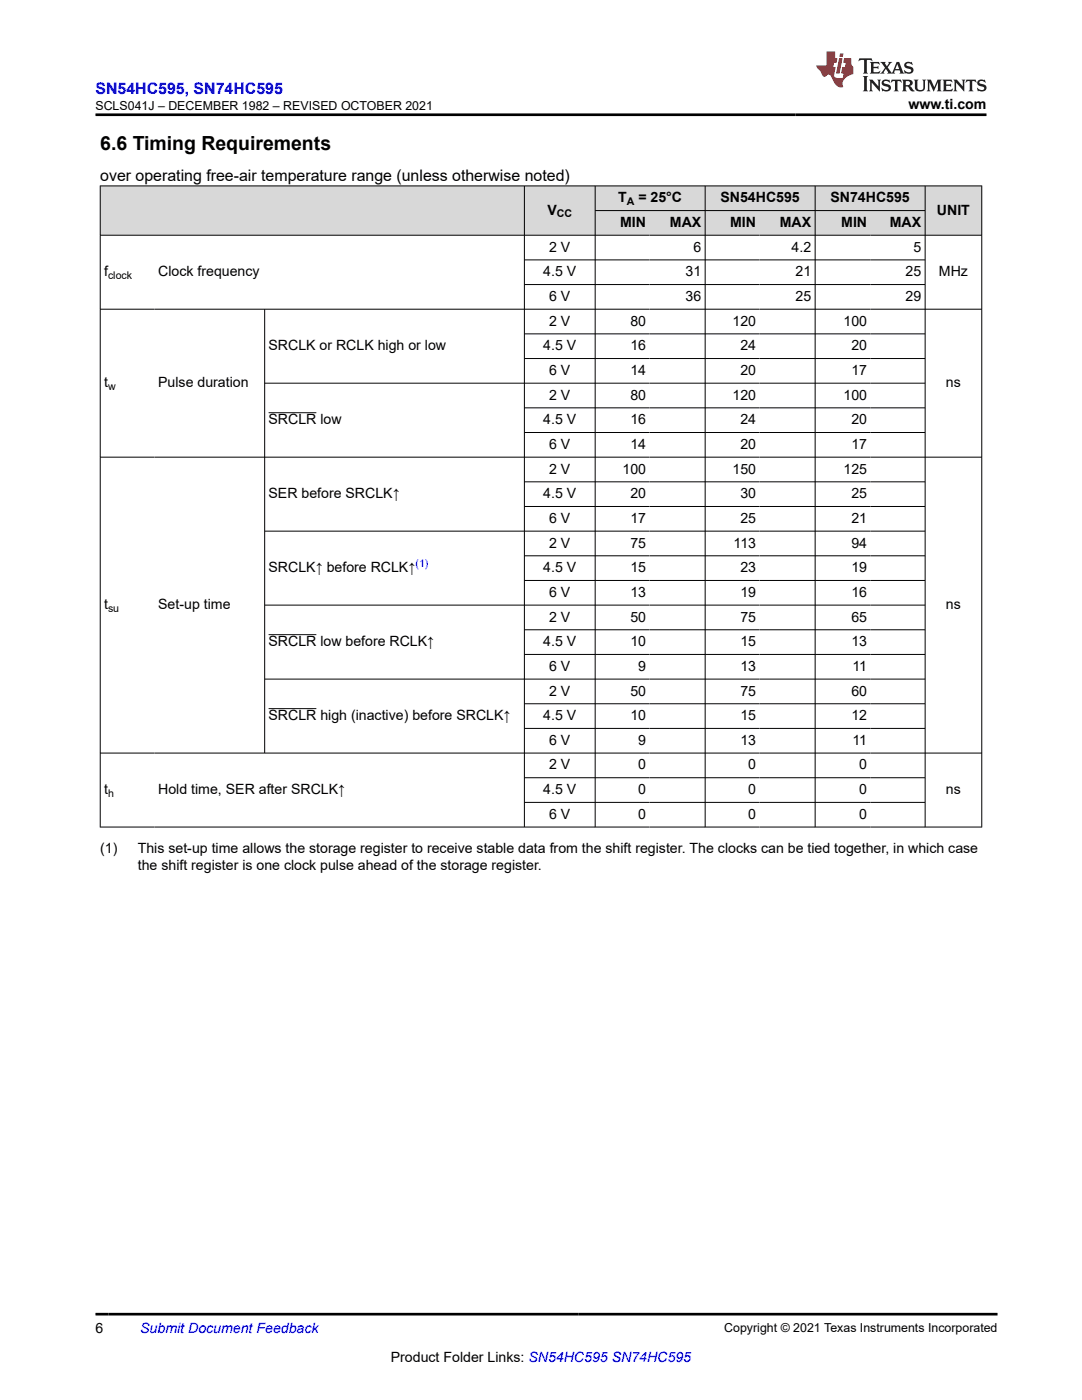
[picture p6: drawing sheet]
<svg xmlns="http://www.w3.org/2000/svg" width="216mm" height="279mm" viewBox="0 0 216 279" stroke-linecap="round" stroke-linejoin="round" font-family="sans-serif">
<defs><g id="words">
<text font-size="3.9" x="20" y="29.9">6.6 Timing Requirements</text>
<text font-size="3.2" fill="#00f" x="19" y="18.7">SN54HC595, SN74HC595</text>
<text font-size="3.2" x="20" y="36.1">over operating free-air temperature range (unless otherwise noted)</text>
<g font-size="2.8">
<text x="181.3" y="21.8">www.ti.com</text>
<text x="123.3" y="40.4">T</text>
<text x="127.4" y="40.4">= 25°C</text>
<text x="143.8" y="40.4">SN54HC595</text>
<text x="165.7" y="40.4">SN74HC595</text>
<text x="109.2" y="42.8">V</text>
<text x="123.7" y="45.3">MIN</text>
<text x="133.7" y="45.3">MAX</text>
<text x="145.7" y="45.3">MIN</text>
<text x="155.6" y="45.3">MAX</text>
<text x="167.9" y="45.3">MIN</text>
<text x="177.6" y="45.3">MAX</text>
<text x="187" y="42.8">UNIT</text>
<text x="109.6" y="50.2">2 V</text>
<text x="138.4" y="50.2">6</text>
<text x="158" y="50.2">4.2</text>
<text x="182.3" y="50.2">5</text>
<text x="20.8" y="55.1">f</text>
<text x="31.6" y="55.1">Clock frequency</text>
<text x="108.4" y="55.1">4.5 V</text>
<text x="136.8" y="55.1">31</text>
<text x="158.7" y="55.1">21</text>
<text x="180.7" y="55.1">25</text>
<text x="187.3" y="55.1">MHz</text>
<text x="109.6" y="60.1">6 V</text>
<text x="109.6" y="65">2 V</text>
<text x="125.8" y="65">80</text>
<text x="136.8" y="60.1">36</text>
<text x="146.2" y="65">120</text>
<text x="158.7" y="60.1">25</text>
<text x="168.3" y="65">100</text>
<text x="180.7" y="60.1">29</text>
<text x="53.6" y="69.9">SRCLK or RCLK high or low</text>
<text x="108.4" y="69.9">4.5 V</text>
<text x="125.8" y="69.9">16</text>
<text x="147.7" y="69.9">24</text>
<text x="169.9" y="69.9">20</text>
<text x="20.8" y="77.3">t</text>
<text x="31.6" y="77.3">Pulse duration</text>
<text x="109.6" y="74.8">6 V</text>
<text x="125.8" y="74.8">14</text>
<text x="147.7" y="74.8">20</text>
<text x="169.9" y="74.8">17</text>
<text x="188.8" y="77.3">ns</text>
<text x="109.6" y="79.7">2 V</text>
<text x="125.8" y="79.7">80</text>
<text x="146.2" y="79.7">120</text>
<text x="168.3" y="79.7">100</text>
<text x="53.6" y="84.7">SRCLR low</text>
<text x="108.4" y="84.7">4.5 V</text>
<text x="109.6" y="89.6">6 V</text>
<text x="125.8" y="84.7">16</text>
<text x="125.8" y="89.6">14</text>
<text x="147.7" y="84.7">24</text>
<text x="147.7" y="89.6">20</text>
<text x="169.9" y="84.7">20</text>
<text x="169.9" y="89.6">17</text>
<text x="109.6" y="94.5">2 V</text>
<text x="124.2" y="94.5">100</text>
<text x="146.2" y="94.5">150</text>
<text x="168.3" y="94.5">125</text>
<text x="53.6" y="99.4">SER before SRCLK↑</text>
<text x="108.4" y="99.4">4.5 V</text>
<text x="125.8" y="99.4">20</text>
<text x="147.7" y="99.4">30</text>
<text x="169.9" y="99.4">25</text>
<text x="109.6" y="104.4">6 V</text>
<text x="125.8" y="104.4">17</text>
<text x="147.7" y="104.4">25</text>
<text x="169.9" y="104.4">21</text>
<text x="109.6" y="109.3">2 V</text>
<text x="125.8" y="109.3">75</text>
<text x="146.4" y="109.3">113</text>
<text x="169.9" y="109.3">94</text>
<text x="53.6" y="114.2">SRCLK↑ before RCLK↑</text>
<text x="108.4" y="114.2">4.5 V</text>
<text x="109.6" y="119.1">6 V</text>
<text x="125.8" y="114.2">15</text>
<text x="125.8" y="119.1">13</text>
<text x="147.7" y="114.2">23</text>
<text x="147.7" y="119.1">19</text>
<text x="169.9" y="114.2">19</text>
<text x="169.9" y="119.1">16</text>
<text x="20.8" y="121.6">t</text>
<text x="31.6" y="121.6">Set-up time</text>
<text x="109.6" y="124">2 V</text>
<text x="125.8" y="124">50</text>
<text x="147.7" y="124">75</text>
<text x="169.9" y="124">65</text>
<text x="188.8" y="121.6">ns</text>
<text x="53.6" y="129">SRCLR low before RCLK↑</text>
<text x="108.4" y="129">4.5 V</text>
<text x="125.8" y="129">10</text>
<text x="147.7" y="129">15</text>
<text x="169.9" y="129">13</text>
<text x="109.6" y="133.9">6 V</text>
<text x="127.4" y="133.9">9</text>
<text x="147.7" y="133.9">13</text>
<text x="170.1" y="133.9">11</text>
<text x="53.6" y="143.7">SRCLR high (inactive) before SRCLK↑</text>
<text x="108.4" y="143.7">4.5 V</text>
<text x="109.6" y="138.8">2 V</text>
<text x="125.8" y="138.8">50</text>
<text x="125.8" y="143.7">10</text>
<text x="147.7" y="138.8">75</text>
<text x="147.7" y="143.7">15</text>
<text x="169.9" y="138.8">60</text>
<text x="169.9" y="143.7">12</text>
<text x="109.6" y="148.6">6 V</text>
<text x="127.4" y="148.6">9</text>
<text x="147.7" y="148.6">13</text>
<text x="170.1" y="148.6">11</text>
<text x="109.6" y="153.6">2 V</text>
<text x="127.4" y="153.6">0</text>
<text x="149.3" y="153.6">0</text>
<text x="171.5" y="153.6">0</text>
<text x="20.8" y="158.5">t</text>
<text x="31.6" y="158.5">Hold time, SER after SRCLK↑</text>
<text x="108.4" y="158.5">4.5 V</text>
<text x="127.4" y="158.5">0</text>
<text x="149.3" y="158.5">0</text>
<text x="171.5" y="158.5">0</text>
<text x="188.8" y="158.5">ns</text>
<text x="109.6" y="163.4">6 V</text>
<text x="127.4" y="163.4">0</text>
<text x="149.3" y="163.4">0</text>
<text x="171.5" y="163.4">0</text>
<text x="20" y="170.2">(1)</text>
<text x="27.5" y="170.2">This set-up time allows the storage register to receive stable data from the shift register. The clocks can be tied together, in which case</text>
<text x="27.5" y="173.6">the shift register is one clock pulse ahead of the storage register.</text>
<text x="19" y="266.1">6</text>
<text x="78" y="271.7">Product Folder Links: SN54HC595 SN74HC595</text>
</g>
<text font-size="2.8" fill="#00f" x="28" y="266.1">Submit Document Feedback</text>
<g font-size="2.5">
<text x="19" y="21.9">SCLS041J – DECEMBER 1982 – REVISED OCTOBER 2021</text>
<text x="144.5" y="265.8">Copyright © 2021 Texas Instruments Incorporated</text>
</g>
<g font-size="2.1">
<text x="125.1" y="40.9">A</text>
<text x="111.1" y="43.4">CC</text>
<text x="21.6" y="55.7">clock</text>
<text x="21.6" y="77.9">w</text>
<text x="21.6" y="122.1">su</text>
<text x="21.6" y="159.1">h</text>
</g>
<text font-size="2.1" fill="#00f" x="82.9" y="113.3">(1)</text>
</g></defs>
<g fill="#d8d8d8">
<path d="M20 37.1h175.9v4.9h-175.9z" fill-rule="evenodd"/>
<path d="M20.1 37.2h84.5v9.7h-84.5z" fill-rule="evenodd"/>
<path d="M104.7 37.2h14v9.7h-14z" fill-rule="evenodd"/>
<path d="M118.8 37.2h21.8v4.8h-21.8z" fill-rule="evenodd"/>
<path d="M140.8 37.2h21.8v4.8h-21.8z" fill-rule="evenodd"/>
<path d="M162.7 37.2h21.8v4.8h-21.8z" fill-rule="evenodd"/>
<path d="M184.7 37.2h11.1v9.7h-11.1z" fill-rule="evenodd"/>
<path d="M118.8 42.1h10.8v4.8h-10.8z" fill-rule="evenodd"/>
<path d="M129.6 42.1h11v4.8h-11z" fill-rule="evenodd"/>
<path d="M140.8 42.1h10.8v4.8h-10.8z" fill-rule="evenodd"/>
<path d="M151.6 42.1h11v4.8h-11z" fill-rule="evenodd"/>
<path d="M162.7 42.1h11v4.8h-11z" fill-rule="evenodd"/>
<path d="M173.7 42.1h10.8v4.8h-10.8z" fill-rule="evenodd"/>
</g>
<g fill="none" stroke="#000" stroke-width=".2">
<path d="M19.9 37.1h176.1M20 37v128.1M104.6 37v128.1M118.8 37v128.1M140.7 37v128.1M162.7 37v128.1M184.6 37v128.1M195.9 37v128.1M19.9 46.9h176.1M104.6 51.9h80.1M104.6 56.8h80.1M118.8 42h65.9"/>
<path d="M19.9 61.7h176.1M52.8 61.7v88.7M52.8 76.5h131.9M104.6 66.6h80.1M104.6 71.6h80.1M19.9 91.2h176.1M53.6 82.4h9.5M104.6 81.4h80.1M104.6 86.3h80.1M104.6 96.2h80.1M52.8 106h131.9M104.6 101.1h80.1"/>
<path d="M104.6 110.9h80.1M104.6 115.8h80.1M53.6 126.7h9.5M104.6 125.7h80.1M104.6 130.6h80.1M184.7 120.8h-131.9M184.7 135.5h-131.9M19.9 150.3h176.1M53.6 141.4h9.5M104.6 140.4h80.1M104.6 145.4h80.1M104.6 155.2h80.1"/>
<path d="M19.9 165.1h176.1M104.6 160.1h80.1"/>
</g>
<path d="M171.5 11.6l-.2 .6 .5-.2h.6v.1v2.2l-.2 .4h1l-.2-.4v-2.2v-.1h.5l.5 .2-.1-.6zM173.6 12.4l.2 .3v1.6l-.2 .4h1.9l.1-.6a1.08 1.08 0 0 1-1.3 .2v-.7h.6l.4 .2v-.7l-.4 .2h-.6v-.5l.2-.2a1 1 0 0 1 1 .3l-.1-.5zM175.7 12.4l.9 1.1-1 1.2h.9l-.2-.2 .5-.8 .4 .8-.2 .2h1.6l-.2-.2 .2-.5h.9l.1 .5-.1 .2h.9l-.2-.4-.8-1.9h-.5l-.9 2.1-.9-1.1 .9-1h-.8l.2 .2-.4 .6-.4-.6 .2-.2zM179 12.8l.4 1h-.7zM180.7 12.5a.65 .65 0 0 0-.2 .7 .65 .65 0 0 0 .6 .5l.6 .1 .1 .3a.79 .79 0 0 1-.7 .4 .79 .79 0 0 1-.7-.5l.1 .7 .2-.1a.93 .93 0 0 0 1.1 0 .93 .93 0 0 0 .4-.9 1.46 1.46 0 0 0-1.2-.6l-.1-.3a1.09 1.09 0 0 1 1.2 .2l-.2-.6-.1 .1-.5-.2zM172.2 15.2l.2 .4v2.2l-.2 .4h1l-.2-.4v-2.2l.2-.4zM173.4 15.9l.2 .4v1.5l-.2 .4h.8l-.3-.4 .1-1.3 1.6 1.8v-2l.2-.4h-.7l.1 .2 .1 1.1-1.2-1.3zM176.2 16a.65 .65 0 0 0-.2 .8 .65 .65 0 0 0 .6 .4l.6 .2 .1 .2a.79 .79 0 0 1-.7 .4 .79 .79 0 0 1-.7-.5l.1 .7 .2-.1a.93 .93 0 0 0 1.1 .1 .93 .93 0 0 0 .4-1 1.46 1.46 0 0 0-1.2-.5l-.1-.4a1.09 1.09 0 0 1 1.2 .2l-.1-.6-.2 .1-.5-.1zM177.9 15.9l-.1 .6a.63 .63 0 0 1 .8-.3v1.6l-.3 .4h1l-.2-.4v-1.6a.66 .66 0 0 1 .8 .3l-.1-.6zM180 15.9l.2 .4v1.5l-.2 .4h1l-.2-.2-.1-.7h.5l.1 .2a.79 .79 0 0 0 1.2 .6l-1-.9a.61 .61 0 0 0 .6-.6 .61 .61 0 0 0-.5-.7zM180.8 16.2h.1a.47 .47 0 0 1 .5 .1 .47 .47 0 0 1 .1 .5l-.1 .1-.7 .1zM182.3 15.9l.2 .2a2.27 2.27 0 0 0 .4 2 1.04 1.04 0 0 0 1.7-.7v-1.3l.2-.2h-.8l.2 .4v1.1a.6 .6 0 0 1-.6 .6 .6 .6 0 0 1-.6-.6v-1.1l.3-.4zM184.9 15.9l.2 .4v1.5l-.2 .4h.8l-.3-.4v-1.4l.9 1.9 .9-1.9v1.4l-.3 .4h1l-.2-.4v-1.5l.2-.4h-.8l-.7 1.5-.6-1.5zM188.1 15.9l.2 .4v1.5l-.2 .4h1.9l.1-.6a1.09 1.09 0 0 1-1.3 .2v-.7h.6l.4 .2v-.6l-.4 .2h-.6v-.6l.2-.1a1.01 1.01 0 0 1 1 .3l-.1-.6zM190.2 15.9l.3 .4v1.5l-.3 .4h.8l-.2-.4v-1.3l1.6 1.8v-2l.2-.4h-.7l.2 .2v1.1l-1.2-1.3zM192.8 15.9l-.1 .6a.63 .63 0 0 1 .8-.3v1.6l-.3 .4h1l-.2-.4v-1.6a.66 .66 0 0 1 .8 .3l-.1-.6zM195.2 16a.65 .65 0 0 0-.2 .8 .65 .65 0 0 0 .6 .4l.6 .2 .2 .2a.79 .79 0 0 1-.7 .4 .79 .79 0 0 1-.7-.5l.1 .7 .2-.1a.93 .93 0 0 0 1 .1 .93 .93 0 0 0 .5-1 1.46 1.46 0 0 0-1.3-.5v-.4a1.09 1.09 0 0 1 1.2 .2l-.2-.6-.2 .1-.5-.1z" fill="#231f20"/>
<path d="M164.9 10.3v2.7h-2l.1 .4 .8 1a.95 .95 0 0 0 1 .9 .59 .59 0 0 1 .5-.4 .59 .59 0 0 1 .5 .3l.4 .8a1.59 1.59 0 0 0 2.1 1.4 1.61 1.61 0 0 1 1-2.3l1-.3-.1-1.5a1.59 1.59 0 0 1-.3-1.7h-1.5l-.2 .9h.6l-.2 .9h-.5l-.2 .9v.3l.4 .1-.1 .9h-.7a.73 .73 0 0 1-1-.7l.3-1.5h-.5l.1-.9h.5l.2-.9h-.5v-1.3zM167.4 11.6l-.6 3.1h.7l.6-3.1zM167.6 10.7l-.1 .6h.7l.1-.6z" fill="#ed1c24"/>
<path d="M19 22.9h177.8M19 262.3h180" fill="none" stroke="#000" stroke-width=".53"/>
<use href="#words"/>
</svg>
